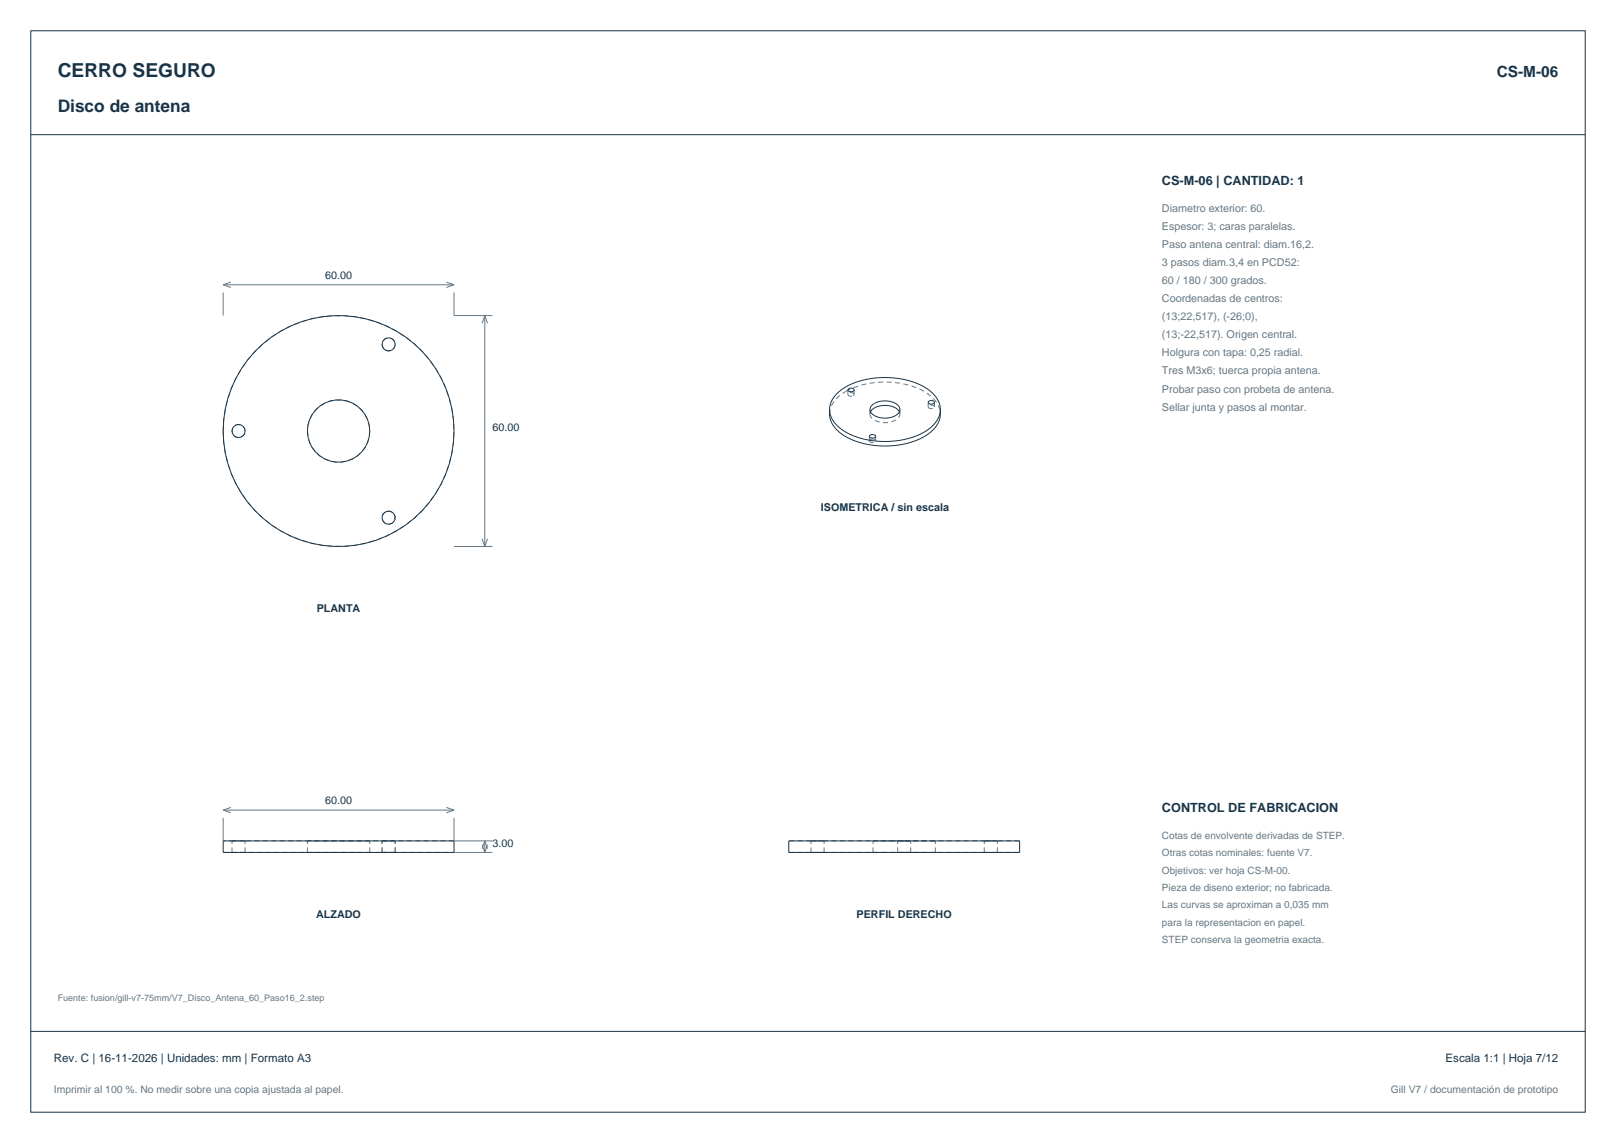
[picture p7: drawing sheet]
<svg xmlns="http://www.w3.org/2000/svg" width="420mm" height="297mm" viewBox="0 0 420 297" stroke-linecap="round" stroke-linejoin="round" font-family="sans-serif">
<defs><g id="words">
<text font-size="5" fill="#183449" x="15" y="20">CERRO SEGURO</text>
<text font-size="4.5" fill="#183449" x="15" y="29">Disco de antena</text>
<text font-size="4" fill="#183449" x="389" y="20">CS-M-06</text>
<g font-size="3.3" fill="#183449">
<text x="302" y="48">CS-M-06 | CANTIDAD: 1</text>
<text x="302" y="211">CONTROL DE FABRICACION</text>
</g>
<g font-size="3" fill="#183449">
<text x="14" y="276">Rev. C | 16-11-2026 | Unidades: mm | Formato A3</text>
<text x="375.7" y="276">Escala 1:1 | Hoja 7/12</text>
</g>
<g font-size="2.8" fill="#667782">
<text x="302" y="55">Diametro exterior: 60.</text>
<text x="302" y="59.7">Espesor: 3; caras paralelas.</text>
<text x="302" y="64.4">Paso antena central: diam.16,2.</text>
<text x="302" y="69.1">3 pasos diam.3,4 en PCD52:</text>
<text x="302" y="73.8">60 / 180 / 300 grados.</text>
<text x="302" y="78.5">Coordenadas de centros:</text>
<text x="302" y="83.2">(13;22,517), (-26;0),</text>
<text x="302" y="87.9">(13;-22,517). Origen central.</text>
<text x="302" y="92.6">Holgura con tapa: 0,25 radial.</text>
<text x="302" y="97.3">Tres M3x6; tuerca propia antena.</text>
<text x="302" y="102">Probar paso con probeta de antena.</text>
<text x="302" y="106.7">Sellar junta y pasos al montar.</text>
</g>
<g font-size="2.8" fill="#183449">
<text x="84.5" y="72.5">60.00</text>
<text x="128" y="112">60.00</text>
<text x="213.3" y="132.9">ISOMETRICA / sin escala</text>
<text x="82.3" y="159">PLANTA</text>
<text x="84.5" y="209">60.00</text>
<text x="128" y="220">3.00</text>
<text x="82.2" y="238.5">ALZADO</text>
<text x="222.6" y="238.5">PERFIL DERECHO</text>
</g>
<g font-size="2.7" fill="#667782">
<text x="14" y="284">Imprimir al 100 %. No medir sobre una copia ajustada al papel.</text>
<text x="361.5" y="284">Gill V7 / documentación de prototipo</text>
</g>
<g font-size="2.6" fill="#667782">
<text x="302" y="218">Cotas de envolvente derivadas de STEP.</text>
<text x="302" y="222.5">Otras cotas nominales: fuente V7.</text>
<text x="302" y="227">Objetivos: ver hoja CS-M-00.</text>
<text x="302" y="231.5">Pieza de diseno exterior; no fabricada.</text>
<text x="302" y="236">Las curvas se aproximan a 0,035 mm</text>
<text x="302" y="240.5">para la representacion en papel.</text>
<text x="302" y="245">STEP conserva la geometria exacta.</text>
</g>
<text font-size="2.3" fill="#667782" x="15" y="260">Fuente: fusion/gill-v7-75mm/V7_Disco_Antena_60_Paso16_2.step</text>
</g></defs>
<g fill="none" stroke="#183449" stroke-width=".26">
<path d="M8 8h404v281h-404zM8 35h404M215.6 106.4a6.9 6.9 0 0 1 4.2-5.9 22.1 22.1 0 0 1 21.6 .8 6.7 6.7 0 0 1 3 5.1M215.6 106.4a6.9 6.9 0 0 0 4.2 5.9 22.2 22.2 0 0 0 21.3-.6 6.5 6.5 0 0 0 3.3-5.3M215.6 106.4a6.5 6.5 0 0 0 3.3 6.5 21.9 21.9 0 0 0 22.2 0 6.5 6.5 0 0 0 3.3-6.5M220.4 101.1a.84 .84 0 0 1 .9-.3 .84 .84 0 0 1 .6 .7 .84 .84 0 0 1-.8 .3 .84 .84 0 0 1-.7-.7zM226 113.2a.81 .81 0 0 1 .9-.4 .81 .81 0 0 1 .6 .8 .89 .89 0 0 1-1.5-.3zM226.2 107a5.1 5.1 0 0 1 6.2-1.2l1 .7 .4 .5M226.8 105.2a5.6 5.6 0 0 1 6.7 .3 1.6 1.6 0 0 1-.8 2.5 5.4 5.4 0 0 1-6.4-.9 1.48 1.48 0 0 1 .5-1.9zM241.3 104.4a.85 .85 0 0 1 .9-.4 .85 .85 0 0 1 .6 .7 .99 .99 0 0 1-1.6-.2zM58 218.5h60v3h-60zM205 218.5h60v3h-60z"/>
<path d="M8 268h404"/>
<circle cx="101" cy="89.5" r="1.7"/>
<circle cx="62" cy="112" r="1.7"/>
<circle cx="88" cy="112" r="30"/>
<circle cx="88" cy="112" r="8.1"/>
<circle cx="101" cy="134.5" r="1.7"/>
</g>
<g fill="none" stroke="#667782" stroke-width=".26" stroke-dasharray="1.3 .9" stroke-linecap="butt">
<path d="M100.2 91a1.7 1.7 0 0 0 2.5-1.3 1.7 1.7 0 0 0-2.1-1.9 1.7 1.7 0 0 0-.9 2.7l.5 .5M58 112a30 30 0 0 1 44.2-26.4 30 30 0 0 1 2.4 51.4 30 30 0 0 1-46.5-22.1l-.1-2.9M63.7 112a1.7 1.7 0 0 0-2.4-1.6 1.7 1.7 0 0 0-.5 2.8 1.7 1.7 0 0 0 2.8-.5l.1-.7M79.9 112a8.1 8.1 0 0 0 11.7 7.3 8.1 8.1 0 0 0 1.3-13.8 8.1 8.1 0 0 0-12.9 5l-.1 1.5M215.6 107.6a6.9 6.9 0 0 1 4.2-5.9M219.8 101.7a22.1 22.1 0 0 1 21.6 .8 6.7 6.7 0 0 1 3 5.1M220.4 102.5a.97 .97 0 0 0 1.4 .3M220.4 102.5v-1.2M221.8 102.8l.2-.3M222 102.5a.94 .94 0 0 0-1.6 0M222 102.5v-1.2M226 114.5a.94 .94 0 0 0 1.6 0"/>
<path d="M226 114.5v-1.1M226.1 107.6a2.42 2.42 0 0 0 2.4 2.1 4.5 4.5 0 0 0 5.3-1.7l.1-.4M226.1 107.6v-1.2M226.2 107l-.1 .6M227 114.1l-.7 .1-.3 .3M227.6 114.5l-.6-.4M227.6 114.5v-1.1M233.9 107.6l-.1-.6M233.9 107.6v-1.2M241.2 105.7l.1 .1M241.2 105.7v-1.2M241.3 105.8a.99 .99 0 0 0 1.6-.1"/>
<path d="M242.9 105.7a.94 .94 0 0 0-1.7 0M242.9 105.7v-1.2M100.2 133a1.7 1.7 0 0 0-.2 2.9 1.7 1.7 0 0 0 2.6-.9 1.7 1.7 0 0 0-1.8-2.2l-.6 .2M60.3 218.5h3.4M63.7 218.5h-3.4M79.9 218.5h16.2M96.1 218.5h-16.2M99.3 218.5h.9M99.3 218.5h3.4M100.2 218.5h2.5M100.2 218.5h-.9M102.7 218.5h-3.4"/>
<path d="M102.7 218.5h-2.5M118 218.5h-60M210.8 218.5h3.2M214 218.5h.2M214.2 218.5h-3.4M226.9 218.5h8.1M233.3 218.5h3.4M235 218.5h-1.7M235 218.5h8.1M235 218.5h-30M236.7 218.5h-1.7M243.1 218.5h-16.2"/>
<path d="M255.8 218.5h.2M256 218.5h3.2M259.2 218.5h-3.4M265 218.5h-30M58 221.5h60M60.3 221.5h3.4M60.3 221.5v-3M63.7 221.5v-3M63.7 221.5h-3.4M79.9 221.5v-3M79.9 221.5h16.2M96.1 221.5h-16.2"/>
<path d="M96.1 221.5v-3M99.3 221.5h3.4M99.3 221.5h.9M99.3 221.5v-3M100.2 221.5h-.9M100.2 221.5h2.5M102.7 221.5h-2.5M102.7 221.5h-3.4M102.7 221.5v-3M205 221.5h30M210.8 221.5h3.4M210.8 221.5v-3"/>
<path d="M214 221.5h-3.2M214.2 221.5h-.2M214.2 221.5v-3M226.9 221.5h16.2M226.9 221.5v-3M233.3 221.5h1.7M233.3 221.5v-3M235 221.5h1.7M235 221.5h-8.1M235 221.5h30M236.7 221.5h-3.4M236.7 221.5v-3"/>
<path d="M243.1 221.5h-8.1M243.1 221.5v-3M255.8 221.5h3.4M255.8 221.5v-3M256 221.5h-.2M259.2 221.5h-3.2M259.2 221.5v-3"/>
</g>
<g fill="none" stroke="#667782" stroke-width=".26">
<path d="M58 76v6M58 74h60M58 74l2 .7M60 73.3l-2 .7M116 73.3l2 .7M118 76v6h10M118 74l-2 .7M126 82v60M126 82l-.7 2M126 82l.7 2M125.3 140l.7 2M126.7 140l-.7 2"/>
<path d="M118 142h10M58 212.5v6M58 210.5h60M58 210.5l2 .7M60 209.8l-2 .7M116 209.8l2 .7M118 212.5v6h10M118 210.5l-2 .7M125.3 219.5l.7 2M126 218.5v3M126 218.5l-.7 2M126 218.5l.7 2"/>
<path d="M126.7 219.5l-.7 2M118 221.5h10"/>
</g>
<use href="#words"/>
</svg>
